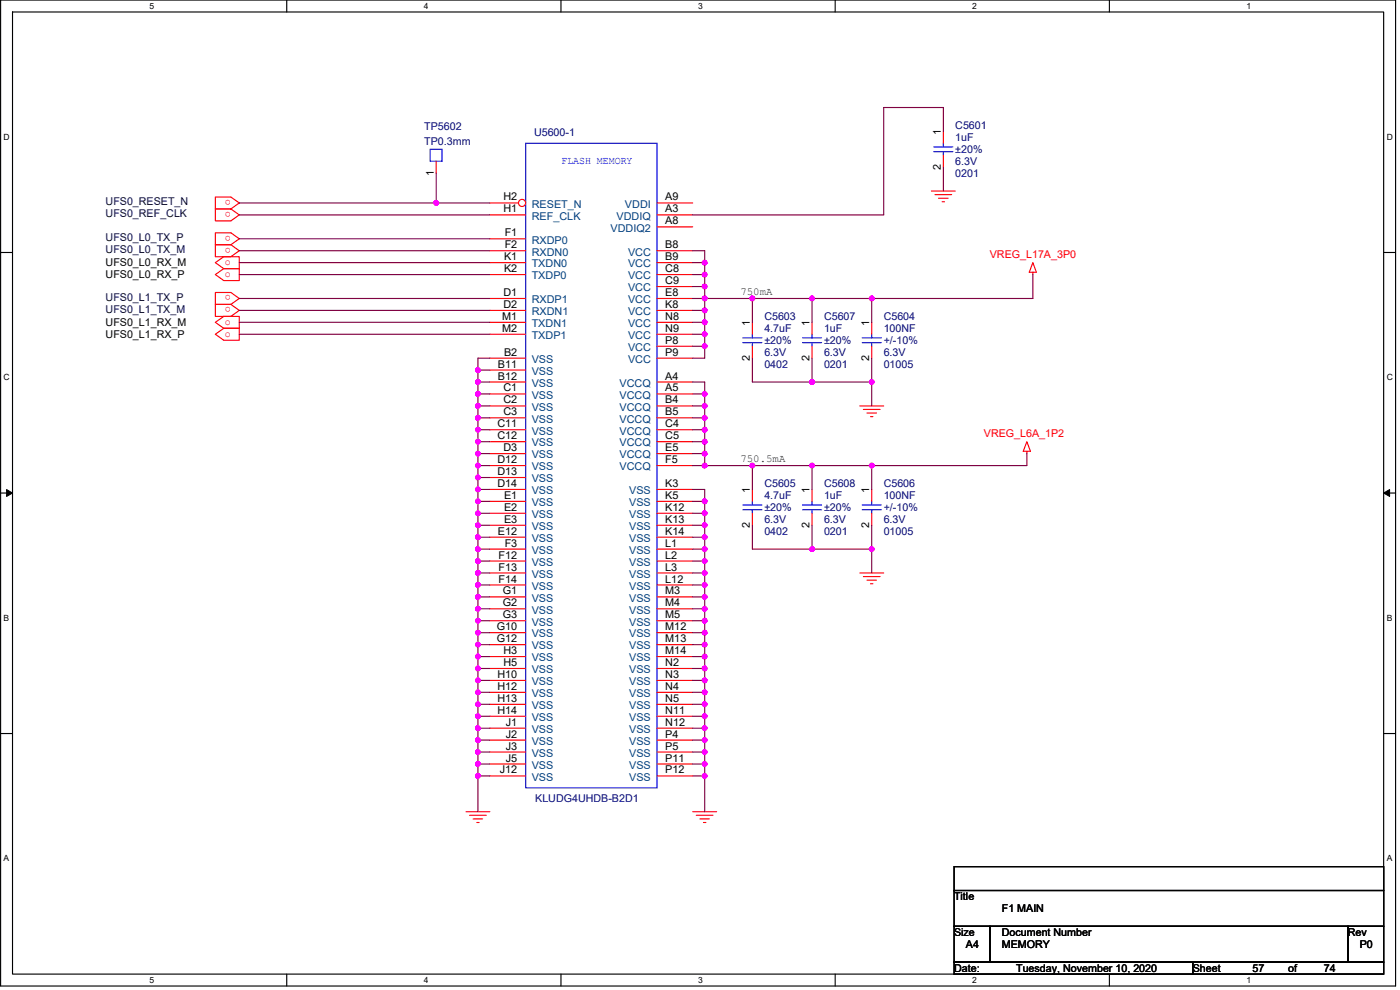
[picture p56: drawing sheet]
<svg xmlns="http://www.w3.org/2000/svg" width="420mm" height="297mm" viewBox="0 0 420 297" stroke-linecap="round" stroke-linejoin="round" font-family="sans-serif">
<defs><g id="words">
<g font-size="3.2" fill="#000080">
<text x="127.3" y="39.1">TP5602</text>
<text x="160.3" y="40.9">U5600-1</text>
<text x="286.7" y="38.7">C5601</text>
<text x="127.3" y="43.4">TP0.3mm</text>
<text x="286.7" y="42.3">1uF</text>
<text x="286.7" y="45.9">±20%</text>
<text x="286.7" y="53">0201</text>
<text x="286.7" y="49.4">6.3V</text>
<text x="229.4" y="96">C5603</text>
<text x="229.4" y="99.6">4.7uF</text>
<text x="247.3" y="96">C5607</text>
<text x="247.3" y="99.6">1uF</text>
<text x="265.2" y="96">C5604</text>
<text x="265.2" y="99.6">100NF</text>
<text x="229.4" y="106.8">6.3V</text>
<text x="229.4" y="103.2">±20%</text>
<text x="247.3" y="106.8">6.3V</text>
<text x="247.3" y="103.2">±20%</text>
<text x="265.2" y="106.8">6.3V</text>
<text x="265.2" y="103.2">+/-10%</text>
<text x="229.4" y="110.3">0402</text>
<text x="247.3" y="110.3">0201</text>
<text x="265.2" y="110.3">01005</text>
<text x="229.4" y="146.2">C5605</text>
<text x="229.4" y="149.7">4.7uF</text>
<text x="247.3" y="146.2">C5608</text>
<text x="247.3" y="149.7">1uF</text>
<text x="265.2" y="146.2">C5606</text>
<text x="265.2" y="149.7">100NF</text>
<text x="229.4" y="153.3">±20%</text>
<text x="247.3" y="153.3">±20%</text>
<text x="265.2" y="153.3">+/-10%</text>
<text x="229.4" y="160.5">0402</text>
<text x="229.4" y="156.9">6.3V</text>
<text x="247.3" y="160.5">0201</text>
<text x="247.3" y="156.9">6.3V</text>
<text x="265.2" y="160.5">01005</text>
<text x="265.2" y="156.9">6.3V</text>
<text x="160.6" y="240.7">KLUDG4UHDB-B2D1</text>
</g>
<g font-size="3.2">
<text x="282.4" y="40.5" transform="rotate(-90 282.4 40.5)">1</text>
<text x="130.2" y="52.7" transform="rotate(-90 130.2 52.7)">1</text>
<text x="282.4" y="50.9" transform="rotate(-90 282.4 50.9)">2</text>
<text x="151.1" y="60.2">H2</text>
<text x="151.1" y="63.7">H1</text>
<text x="199.7" y="63.7">A3</text>
<text x="199.7" y="60.2">A9</text>
<text x="151.5" y="70.9">F1</text>
<text x="199.7" y="67.3">A8</text>
<text x="151.5" y="74.5">F2</text>
<text x="199.7" y="74.5">B8</text>
<text x="31.7" y="83.5">UFS0_L0_RX_P</text>
<text x="31.7" y="79.9">UFS0_L0_RX_M</text>
<text x="151.3" y="78.1">K1</text>
<text x="151.3" y="81.6">K2</text>
<text x="199.7" y="78.1">B9</text>
<text x="199.7" y="81.6">C8</text>
<text x="151.1" y="88.8">D1</text>
<text x="199.7" y="85.2">C9</text>
<text x="199.7" y="88.8">E8</text>
<text x="150.7" y="96">M1</text>
<text x="151.1" y="92.4">D2</text>
<text x="199.7" y="92.4">K8</text>
<text x="199.7" y="96">N8</text>
<text x="31.7" y="101.4">UFS0_L1_RX_P</text>
<text x="31.7" y="97.8">UFS0_L1_RX_M</text>
<text x="150.7" y="99.5">M2</text>
<text x="199.7" y="99.5">N9</text>
<text x="225.1" y="97.8" transform="rotate(-90 225.1 97.8)">1</text>
<text x="243" y="97.8" transform="rotate(-90 243 97.8)">1</text>
<text x="260.9" y="97.8" transform="rotate(-90 260.9 97.8)">1</text>
<text x="151.3" y="106.7">B2</text>
<text x="199.7" y="103.1">P8</text>
<text x="199.7" y="106.7">P9</text>
<text x="149.4" y="110.3">B11</text>
<text x="149.4" y="113.9">B12</text>
<text x="199.7" y="113.9">A4</text>
<text x="225.1" y="108.2" transform="rotate(-90 225.1 108.2)">2</text>
<text x="243" y="108.2" transform="rotate(-90 243 108.2)">2</text>
<text x="260.9" y="108.2" transform="rotate(-90 260.9 108.2)">2</text>
<text x="151.1" y="117.5">C1</text>
<text x="199.7" y="117.5">A5</text>
<text x="151.1" y="121.1">C2</text>
<text x="151.1" y="124.6">C3</text>
<text x="199.7" y="121.1">B4</text>
<text x="199.7" y="124.6">B5</text>
<text x="149.3" y="128.2">C11</text>
<text x="149.3" y="131.8">C12</text>
<text x="199.7" y="128.2">C4</text>
<text x="199.7" y="131.8">C5</text>
<text x="151.1" y="135.4">D3</text>
<text x="199.7" y="135.4">E5</text>
<text x="149.3" y="139">D12</text>
<text x="149.3" y="142.5">D13</text>
<text x="199.7" y="139">F5</text>
<text x="149.3" y="146.1">D14</text>
<text x="151.3" y="149.7">E1</text>
<text x="199.7" y="146.1">K3</text>
<text x="199.7" y="149.7">K5</text>
<text x="225.1" y="147.9" transform="rotate(-90 225.1 147.9)">1</text>
<text x="243" y="147.9" transform="rotate(-90 243 147.9)">1</text>
<text x="260.9" y="147.9" transform="rotate(-90 260.9 147.9)">1</text>
<text x="151.3" y="153.3">E2</text>
<text x="199.7" y="153.3">K12</text>
<text x="149.4" y="160.4">E12</text>
<text x="151.3" y="156.9">E3</text>
<text x="199.7" y="156.9">K13</text>
<text x="199.7" y="160.4">K14</text>
<text x="225.1" y="158.3" transform="rotate(-90 225.1 158.3)">2</text>
<text x="243" y="158.3" transform="rotate(-90 243 158.3)">2</text>
<text x="260.9" y="158.3" transform="rotate(-90 260.9 158.3)">2</text>
<text x="149.6" y="167.6">F12</text>
<text x="151.5" y="164">F3</text>
<text x="199.7" y="164">L1</text>
<text x="199.7" y="167.6">L2</text>
<text x="149.6" y="171.2">F13</text>
<text x="199.7" y="171.2">L3</text>
<text x="149.6" y="174.8">F14</text>
<text x="150.9" y="178.4">G1</text>
<text x="199.7" y="174.8">L12</text>
<text x="199.7" y="178.4">M3</text>
<text x="150.9" y="181.9">G2</text>
<text x="150.9" y="185.5">G3</text>
<text x="199.7" y="181.9">M4</text>
<text x="199.7" y="185.5">M5</text>
<text x="149.1" y="189.1">G10</text>
<text x="199.7" y="189.1">M12</text>
<text x="149.1" y="192.7">G12</text>
<text x="151.1" y="196.3">H3</text>
<text x="199.7" y="192.7">M13</text>
<text x="199.7" y="196.3">M14</text>
<text x="149.3" y="203.4">H10</text>
<text x="151.1" y="199.8">H5</text>
<text x="199.7" y="199.8">N2</text>
<text x="199.7" y="203.4">N3</text>
<text x="149.3" y="207">H12</text>
<text x="199.7" y="207">N4</text>
<text x="149.3" y="210.6">H13</text>
<text x="149.3" y="214.2">H14</text>
<text x="199.7" y="210.6">N5</text>
<text x="199.7" y="214.2">N11</text>
<text x="151.8" y="217.7">J1</text>
<text x="151.8" y="221.3">J2</text>
<text x="199.7" y="217.7">N12</text>
<text x="199.7" y="221.3">P4</text>
<text x="151.8" y="224.9">J3</text>
<text x="199.7" y="224.9">P5</text>
<text x="150" y="232.1">J12</text>
<text x="151.8" y="228.5">J5</text>
<text x="199.7" y="228.5">P11</text>
<text x="199.7" y="232.1">P12</text>
<text x="286.3" y="270.1">Title</text>
<text x="300.7" y="273.6">F1 MAIN</text>
<text x="286.3" y="280.8">Size</text>
<text x="300.7" y="280.8">Document Number</text>
<text x="404.5" y="280.8">Rev</text>
<text x="289.9" y="284.4">A4</text>
<text x="300.7" y="284.4">MEMORY</text>
<text x="408.1" y="284.4">P0</text>
<text x="286.3" y="291.5">Date:</text>
<text x="305" y="291.5">Tuesday, November 10, 2020</text>
<text x="358" y="291.5">Sheet</text>
<text x="375.9" y="291.5">57</text>
<text x="386.6" y="291.5">of</text>
<text x="397.3" y="291.5">74</text>
</g>
<text font-size="3.2" fill="#00f" x="168.5" y="49.1">FLASH MEMORY</text>
<g font-size="3.2" fill="#000040">
<text x="31.7" y="61.6">UFS0_RESET_N</text>
<text x="31.7" y="65.2">UFS0_REF_CLK</text>
<text x="31.7" y="75.9">UFS0_L0_TX_M</text>
<text x="31.7" y="72.4">UFS0_L0_TX_P</text>
<text x="31.7" y="93.9">UFS0_L1_TX_M</text>
<text x="31.7" y="90.3">UFS0_L1_TX_P</text>
</g>
<g font-size="3.2" fill="#f00">
<text x="69.3" y="60" transform="rotate(180 69.3 60)">o</text>
<text x="69.3" y="63.6" transform="rotate(180 69.3 63.6)">o</text>
<text x="69.3" y="70.7" transform="rotate(180 69.3 70.7)">o</text>
<text x="69.3" y="74.3" transform="rotate(180 69.3 74.3)">o</text>
<text x="297.1" y="77.4">VREG_L17A_3P0</text>
<text x="67.5" y="83.2">o</text>
<text x="67.5" y="79.6">o</text>
<text x="69.3" y="88.6" transform="rotate(180 69.3 88.6)">o</text>
<text x="69.3" y="92.2" transform="rotate(180 69.3 92.2)">o</text>
<text x="67.5" y="101.1">o</text>
<text x="67.5" y="97.5">o</text>
<text x="295.3" y="131.1">VREG_L6A_1P2</text>
</g>
<g font-size="3.2" fill="#004080">
<text x="159.6" y="62.3">RESET_N</text>
<text x="159.6" y="65.9">REF_CLK</text>
<text x="185" y="65.9">VDDIQ</text>
<text x="187.6" y="62.3">VDDI</text>
<text x="183.2" y="69.5">VDDIQ2</text>
<text x="159.6" y="73.1">RXDP0</text>
<text x="159.6" y="76.7">RXDN0</text>
<text x="188.5" y="76.7">VCC</text>
<text x="159.6" y="80.2">TXDN0</text>
<text x="159.6" y="83.8">TXDP0</text>
<text x="188.5" y="80.2">VCC</text>
<text x="188.5" y="83.8">VCC</text>
<text x="188.5" y="87.4">VCC</text>
<text x="159.6" y="91">RXDP1</text>
<text x="159.6" y="94.6">RXDN1</text>
<text x="188.5" y="91">VCC</text>
<text x="188.5" y="94.6">VCC</text>
<text x="159.6" y="98.1">TXDN1</text>
<text x="159.6" y="101.7">TXDP1</text>
<text x="188.5" y="98.1">VCC</text>
<text x="188.5" y="101.7">VCC</text>
<text x="188.5" y="105.3">VCC</text>
<text x="159.6" y="108.9">VSS</text>
<text x="159.6" y="112.5">VSS</text>
<text x="188.5" y="108.9">VCC</text>
<text x="159.6" y="116.1">VSS</text>
<text x="159.6" y="119.6">VSS</text>
<text x="185.9" y="116.1">VCCQ</text>
<text x="185.9" y="119.6">VCCQ</text>
<text x="159.6" y="123.2">VSS</text>
<text x="185.9" y="123.2">VCCQ</text>
<text x="159.6" y="126.8">VSS</text>
<text x="159.6" y="130.4">VSS</text>
<text x="185.9" y="126.8">VCCQ</text>
<text x="185.9" y="130.4">VCCQ</text>
<text x="159.6" y="134">VSS</text>
<text x="159.6" y="137.5">VSS</text>
<text x="185.9" y="134">VCCQ</text>
<text x="185.9" y="137.5">VCCQ</text>
<text x="159.6" y="141.1">VSS</text>
<text x="185.9" y="141.1">VCCQ</text>
<text x="159.6" y="144.7">VSS</text>
<text x="159.6" y="148.3">VSS</text>
<text x="188.8" y="148.3">VSS</text>
<text x="159.6" y="151.9">VSS</text>
<text x="159.6" y="155.4">VSS</text>
<text x="188.8" y="151.9">VSS</text>
<text x="188.8" y="155.4">VSS</text>
<text x="159.6" y="159">VSS</text>
<text x="188.8" y="159">VSS</text>
<text x="159.6" y="162.6">VSS</text>
<text x="159.6" y="166.2">VSS</text>
<text x="188.8" y="162.6">VSS</text>
<text x="188.8" y="166.2">VSS</text>
<text x="159.6" y="169.8">VSS</text>
<text x="159.6" y="173.4">VSS</text>
<text x="188.8" y="169.8">VSS</text>
<text x="188.8" y="173.4">VSS</text>
<text x="159.6" y="177">VSS</text>
<text x="188.8" y="177">VSS</text>
<text x="159.6" y="180.5">VSS</text>
<text x="159.6" y="184.1">VSS</text>
<text x="188.8" y="180.5">VSS</text>
<text x="188.8" y="184.1">VSS</text>
<text x="159.6" y="187.7">VSS</text>
<text x="159.6" y="191.3">VSS</text>
<text x="188.8" y="187.7">VSS</text>
<text x="188.8" y="191.3">VSS</text>
<text x="159.6" y="194.9">VSS</text>
<text x="188.8" y="194.9">VSS</text>
<text x="159.6" y="198.4">VSS</text>
<text x="159.6" y="202">VSS</text>
<text x="188.8" y="198.4">VSS</text>
<text x="188.8" y="202">VSS</text>
<text x="159.6" y="205.6">VSS</text>
<text x="159.6" y="209.2">VSS</text>
<text x="188.8" y="205.6">VSS</text>
<text x="188.8" y="209.2">VSS</text>
<text x="159.6" y="212.8">VSS</text>
<text x="188.8" y="212.8">VSS</text>
<text x="159.6" y="216.3">VSS</text>
<text x="159.6" y="219.9">VSS</text>
<text x="188.8" y="216.3">VSS</text>
<text x="188.8" y="219.9">VSS</text>
<text x="159.6" y="223.5">VSS</text>
<text x="159.6" y="227.1">VSS</text>
<text x="188.8" y="223.5">VSS</text>
<text x="188.8" y="227.1">VSS</text>
<text x="159.6" y="230.7">VSS</text>
<text x="188.8" y="230.7">VSS</text>
<text x="159.6" y="234.3">VSS</text>
<text x="188.8" y="234.3">VSS</text>
</g>
<g font-size="3.2" fill="#008000">
<text x="222.2" y="88.5">750mA</text>
<text x="222.2" y="138.7">750.5mA</text>
</g>
<g font-size="2.6">
<text x="44.9" y="2.7">5</text>
<text x="127.2" y="2.7">4</text>
<text x="209.5" y="2.7">3</text>
<text x="291.8" y="2.7">2</text>
<text x="374.1" y="2.7">1</text>
<text x="1.1" y="41.9">D</text>
<text x="416.2" y="41.9">D</text>
<text x="1.1" y="114.1">C</text>
<text x="416.2" y="114.1">C</text>
<text x="1.1" y="186.3">B</text>
<text x="416.2" y="186.3">B</text>
<text x="1.1" y="258.4">A</text>
<text x="416.2" y="258.4">A</text>
<text x="44.9" y="294.9">5</text>
<text x="127.2" y="294.9">4</text>
<text x="209.5" y="294.9">3</text>
<text x="291.8" y="294.9">2</text>
<text x="374.1" y="294.9">1</text>
</g>
</g></defs>
<path d="M.2 0h418.6v295.8h-418.6zM3.8 3.6h411.5v288.7h-411.5z" fill="none" stroke="#000" stroke-width=".34"/>
<g fill="#fff">
<path d="M44.9 .4h1.4v2.8h-1.4z"/>
<path d="M44.9 292.7h1.4v2.8h-1.4z"/>
</g>
<path d="M86.1 0v3.6M86.1 292.3v3.5" fill="none" stroke="#000" stroke-width=".34"/>
<g fill="#fff">
<path d="M127.2 .4h1.4v2.8h-1.4z"/>
<path d="M127.2 292.7h1.4v2.8h-1.4z"/>
</g>
<path d="M168.3 0v3.6M168.3 292.3v3.5" fill="none" stroke="#000" stroke-width=".34"/>
<g fill="#fff">
<path d="M209.5 .4h1.4v2.8h-1.4z"/>
<path d="M209.5 292.7h1.4v2.8h-1.4z"/>
</g>
<path d="M250.6 0v3.6M250.6 292.3v3.5" fill="none" stroke="#000" stroke-width=".34"/>
<g fill="#fff">
<path d="M291.8 .4h1.4v2.8h-1.4z"/>
<path d="M291.8 292.7h1.4v2.8h-1.4z"/>
</g>
<path d="M332.9 0v3.6M332.9 292.3v3.5" fill="none" stroke="#000" stroke-width=".34"/>
<g fill="#fff">
<path d="M374.1 .4h1.4v2.8h-1.4z"/>
<path d="M374.1 292.7h1.4v2.8h-1.4z"/>
<path d="M1.1 39.7h1.8v2.8h-1.8z"/>
<path d="M416.2 39.7h1.8v2.8h-1.8z"/>
<path d="M1.1 111.8h1.8v2.9h-1.8z"/>
<path d="M416.2 111.8h1.8v2.9h-1.8z"/>
</g>
<path d="M.2 75.8h3.6M415.3 75.8h3.5" fill="none" stroke="#000" stroke-width=".34"/>
<g fill="#fff">
<path d="M1.1 184h1.7v2.8h-1.7z"/>
<path d="M416.2 184h1.7v2.8h-1.7z"/>
</g>
<path d="M.2 147.9h3.6M415.3 147.9h3.5" fill="none" stroke="#000" stroke-width=".34"/>
<path d="M2 146.9l1.8 1-1.8 1zM415.3 147.9l1.7-1v2z" fill="#000" stroke="#000" stroke-width=".3"/>
<g fill="#fff">
<path d="M1.1 256.2h1.7v2.8h-1.7z"/>
<path d="M416.1 256.2h1.8v2.8h-1.8z"/>
</g>
<path d="M.2 220.1h3.6M415.3 220.1h3.5M286.3 277.9h10.8v10.8h-10.8zM286.3 260h129v7.2h-129zM286.3 267.2h129v10.7h-129zM297.1 277.9h107.4v10.8h-107.4zM404.5 277.9h10.8v10.8h-10.8zM286.3 288.7h71.7v3.6h-71.7zM358 288.7h57.3v3.6h-57.3z" fill="none" stroke="#000" stroke-width=".34"/>
<g fill="none" stroke="#f00" stroke-width=".34">
<path d="M283.1 39.4v3.6M64.6 59.1h4.7l2.5 1.8-2.5 1.8h-4.7zM130.9 48.4v3.5M279.5 57.3h7.2M280.6 58.4h5M281.7 59.5h2.8M283.1 46.6v3.6M64.6 78.8l2.6-1.8h4.6v3.6h-4.6zM64.6 62.7h4.7l2.5 1.8-2.5 1.8h-4.7zM64.6 73.4h4.7l2.5 1.8-2.5 1.8h-4.7zM64.6 69.8l4.7 .1 2.5 1.7-2.5 1.8h-4.7zM282.8 60.5h.7"/>
<path d="M310 78.8l1 2.9h-2.1zM64.6 82.4l2.6-1.8h4.6v3.6h-4.6zM64.6 96.7l2.6-1.8h4.6v3.6h-4.6zM64.6 91.3h4.7l2.5 1.8-2.5 1.8h-4.7zM64.6 87.8h4.7l2.5 1.8-2.5 1.7h-4.7zM225.8 96.7v3.6M243.7 96.7v3.6M310 81.7v.7M64.6 100.3l2.6-1.8h4.6v3.6h-4.6zM225.8 103.9v3.6M243.7 103.9v3.6M258 121.8h7.2"/>
<path d="M259.1 122.9h5M260.2 123.9h2.8M261.2 125h.8M308.2 135.4v.7M308.2 132.5l1.1 2.9h-2.2zM225.8 146.9v3.5M225.8 154v3.6M258 171.9h7.2M259.1 173h5M260.2 174.1h2.8M261.2 175.2h.8M139.9 243.5h7.1"/>
<path d="M140.9 244.6h5M142 245.7h2.9M143.1 246.8h.7M207.9 243.5h7.2M209 244.6h5M210 245.7h2.9M211.1 246.8h.7"/>
</g>
<g fill="none" stroke="#00f" stroke-width=".34">
<path d="M129.1 44.8h3.6v3.6h-3.6zM157.8 43h39.4v193.4h-39.4zM280.2 44.1h5.8M280.2 45.5h5.8M283.1 43v1.1M283.1 45.5v1.1M222.9 101.4h5.8M222.9 102.8h5.8M225.8 100.3v1.1M225.8 102.8v1.1M240.8 101.4h5.8M240.8 102.8h5.8"/>
<path d="M243.7 100.3v1.1M243.7 102.8v1.1M222.9 151.5h5.8M222.9 153h5.8M225.8 150.4v1.1M225.8 153v1"/>
</g>
<circle cx="156.7" cy="60.9" r="1.07" fill="#fff" stroke="#f00" stroke-width=".34"/>
<g fill="none" stroke="#f00" stroke-width=".34">
<path d="M147 64.5h10.8M147 71.6h10.8M147 75.2h10.8M147 78.8h10.8M147 60.9h8.6M197.2 64.5h10.7M197.2 68.1h10.7M197.2 60.9h10.7M197.2 75.2h10.7M197.2 78.8h10.7M147 82.4h10.8M147 89.6h10.8"/>
<path d="M147 93.1h10.8M147 96.7h10.8M197.2 82.4h10.7M197.2 86h10.7M197.2 89.6h10.7M197.2 93.1h10.7M197.2 96.7h10.7M261.6 96.7v3.6M147 100.3h10.8M147 107.5h10.8M147 111h10.8M147 114.6h10.8"/>
<path d="M147 118.2h10.8M197.2 100.3h10.7M197.2 103.9h10.7M197.2 107.5h10.7M197.2 114.6h10.7M197.2 118.2h10.7M261.6 103.9v3.6M147 121.8h10.8M147 125.4h10.8M147 128.9h10.8M147 132.5h10.8M147 136.1h10.8"/>
<path d="M147 139.7h10.8M197.2 121.8h10.7M197.2 125.4h10.7M197.2 128.9h10.7M197.2 132.5h10.7M197.2 136.1h10.7M197.2 139.7h10.7M147 143.3h10.8M147 146.9h10.8M147 150.4h10.8M147 154h10.8M147 157.6h10.8"/>
<path d="M197.2 146.9h10.7M197.2 150.4h10.7M197.2 154h10.7M197.2 157.6h10.7M243.7 146.9v3.5M243.7 154v3.6M261.6 146.9v3.5M261.6 154v3.6M147 161.2h10.8M147 164.8h10.8M147 168.3h10.8M147 171.9h10.8"/>
<path d="M147 175.5h10.8M147 179.1h10.8M197.2 161.2h10.7M197.2 164.8h10.7M197.2 168.3h10.7M197.2 171.9h10.7M197.2 175.5h10.7M197.2 179.1h10.7M147 182.7h10.8M147 186.2h10.8M147 189.8h10.8M147 193.4h10.8"/>
<path d="M147 197h10.8M197.2 182.7h10.7M197.2 186.2h10.7M197.2 189.8h10.7M197.2 193.4h10.7M197.2 197h10.7M147 200.6h10.8M147 204.2h10.8M147 207.7h10.8M147 211.3h10.8M147 214.9h10.8M147 218.5h10.8"/>
<path d="M197.2 200.6h10.7M197.2 204.2h10.7M197.2 207.7h10.7M197.2 211.3h10.7M197.2 214.9h10.7M197.2 218.5h10.7M147 222.1h10.8M147 225.6h10.8M147 229.2h10.8M147 232.8h10.8M197.2 222.1h10.7M197.2 225.6h10.7"/>
<path d="M197.2 229.2h10.7M197.2 232.8h10.7"/>
</g>
<path d="M258.8 101.4h5.7M258.8 102.8h5.7M261.6 100.3v1.1M261.6 102.8v1.1M240.8 151.5h5.8M240.8 153h5.8M243.7 150.4v1.1M243.7 153v1M258.8 151.5h5.7M258.8 153h5.7M261.6 150.4v1.1M261.6 153v1" fill="none" stroke="#00f" stroke-width=".34"/>
<g fill="none" stroke="#800040" stroke-width=".34">
<path d="M283.1 39.4v-7.1h-17.9v32.2h-57.3M130.9 51.9v9h16.1M283.1 50.2v7.1M71.8 78.8h75.2M71.8 60.9h59.1M71.8 64.5h75.2M71.8 71.6h75.2M71.8 75.2h75.2M207.9 75.2h3.6v3.6M207.9 78.8h3.6M211.5 78.8v3.6M71.8 82.4h75.2"/>
<path d="M71.8 96.7h75.2M71.8 89.6h75.2M71.8 93.1h75.2M207.9 93.1h3.6M207.9 89.6h3.6M207.9 86h3.6M207.9 82.4h3.6M207.9 96.7h3.6M211.5 82.4v3.6M211.5 86v3.6M211.5 89.6v3.5M211.5 93.1v3.6"/>
<path d="M211.5 96.7v3.6M211.5 89.6h14.3M225.8 89.6v7.1M225.8 89.6h17.9M261.6 89.6h-17.9v7.1M261.6 89.6v7.1M310 82.4v7.2h-48.4M71.8 100.3h75.2M143.4 111v3.6h3.6M143.4 114.6v3.6h3.6M143.4 118.2v3.6h3.6M147 107.5h-3.6v3.5h3.6"/>
<path d="M207.9 100.3h3.6M207.9 103.9h3.6M207.9 114.6h3.6v3.6M207.9 118.2h3.6M211.5 100.3v3.6M211.5 103.9v3.6h-3.6M211.5 118.2v3.6M225.8 107.5v7.1h17.9M243.7 107.5v7.1M243.7 114.6h17.9M261.6 107.5v7.1M261.6 114.6v7.2"/>
<path d="M143.4 128.9v3.6M143.4 121.8v3.6h3.6M143.4 139.7h3.6M143.4 136.1h3.6M143.4 132.5h3.6M143.4 128.9h3.6M143.4 125.4v3.5M143.4 132.5v3.6M143.4 136.1v3.6M143.4 139.7v3.6h3.6M207.9 128.9h3.6M207.9 125.4h3.6"/>
<path d="M207.9 121.8h3.6M207.9 132.5h3.6M207.9 136.1h3.6M207.9 139.7h3.6M211.5 139.7h14.3M211.5 121.8v3.6M211.5 125.4v3.5M211.5 128.9v3.6M211.5 132.5v3.6M211.5 136.1v3.6M225.8 139.7v7.2M225.8 139.7h17.9"/>
<path d="M261.6 139.7h-17.9v7.2M261.6 139.7v7.2M308.2 136.1v3.6h-46.6M143.4 143.3v3.6h3.6M143.4 146.9v3.5h3.6M143.4 150.4v3.6h3.6M143.4 157.6h3.6M143.4 154v3.6M143.4 157.6v3.6M207.9 146.9h3.6v3.5M207.9 157.6h3.6M207.9 150.4h3.6"/>
<path d="M207.9 154h3.6M211.5 154v3.6M211.5 157.6v3.6M211.5 150.4v3.6M225.8 157.6v7.2h17.9M243.7 157.6v7.2h17.9M261.6 157.6v7.2M143.4 171.9h3.6M143.4 179.1v3.6h3.6M143.4 161.2v3.6M143.4 164.8v3.5M143.4 168.3v3.6"/>
<path d="M143.4 168.3h3.6M143.4 164.8h3.6M143.4 161.2h3.6M143.4 171.9v3.6h3.6M143.4 175.5v3.6h3.6M207.9 168.3h3.6M207.9 164.8h3.6M207.9 161.2h3.6M207.9 171.9h3.6M207.9 175.5h3.6M207.9 179.1h3.6M211.5 161.2v3.6"/>
<path d="M211.5 164.8v3.5M211.5 168.3v3.6M211.5 171.9v3.6M211.5 175.5v3.6M211.5 179.1v3.6M261.6 164.8v7.1M143.4 182.7v3.5M143.4 186.2v3.6M143.4 197v3.6M143.4 193.4h3.6M143.4 189.8h3.6M143.4 186.2h3.6"/>
<path d="M143.4 197h3.6M143.4 189.8v3.6M143.4 193.4v3.6M207.9 182.7h3.6M207.9 193.4h3.6M207.9 189.8h3.6M207.9 186.2h3.6M207.9 197h3.6M211.5 182.7v3.5M211.5 186.2v3.6M211.5 189.8v3.6M211.5 193.4v3.6"/>
<path d="M211.5 197v3.6M143.4 200.6h3.6M143.4 214.9h3.6M143.4 200.6v3.6M143.4 204.2v3.5M143.4 211.3v3.6M143.4 207.7h3.6M143.4 204.2h3.6M143.4 207.7v3.6h3.6M143.4 214.9v3.6h3.6M143.4 218.5v3.6h3.6M207.9 207.7h3.6"/>
<path d="M207.9 204.2h3.6M207.9 200.6h3.6M207.9 211.3h3.6M207.9 214.9h3.6M207.9 218.5h3.6M211.5 200.6v3.6M211.5 204.2v3.5M211.5 207.7v3.6M211.5 211.3v3.6M211.5 214.9v3.6M211.5 218.5v3.6M143.4 225.6v3.6"/>
<path d="M143.4 232.8v10.7M143.4 232.8h3.6M143.4 229.2h3.6M143.4 225.6h3.6M143.4 222.1v3.5M143.4 229.2v3.6M207.9 222.1h3.6M207.9 232.8h3.6M207.9 229.2h3.6M207.9 225.6h3.6M211.5 222.1v3.5M211.5 225.6v3.6"/>
<path d="M211.5 229.2v3.6M211.5 232.8v10.7"/>
</g>
<g fill="#f0f" stroke="#f0f" stroke-width=".34">
<circle cx="225.8" cy="89.5" r=".7"/>
<circle cx="211.5" cy="89.5" r=".7"/>
<circle cx="261.6" cy="114.6" r=".7"/>
<circle cx="243.7" cy="89.5" r=".7"/>
<circle cx="143.4" cy="114.6" r=".71"/>
<circle cx="143.4" cy="111" r=".71"/>
<circle cx="143.4" cy="118.2" r=".71"/>
<circle cx="143.4" cy="121.8" r=".71"/>
<circle cx="143.4" cy="125.4" r=".71"/>
<circle cx="143.4" cy="136.1" r=".71"/>
<circle cx="143.4" cy="132.5" r=".71"/>
<circle cx="143.4" cy="128.9" r=".71"/>
<circle cx="143.4" cy="143.3" r=".71"/>
<circle cx="143.4" cy="139.7" r=".71"/>
<circle cx="143.4" cy="146.8" r=".71"/>
<circle cx="143.4" cy="154" r=".71"/>
<circle cx="143.4" cy="150.4" r=".71"/>
<circle cx="143.4" cy="161.2" r=".71"/>
<circle cx="143.4" cy="157.6" r=".71"/>
<circle cx="143.4" cy="168.3" r=".71"/>
<circle cx="143.4" cy="164.8" r=".71"/>
<circle cx="143.4" cy="171.9" r=".71"/>
<circle cx="143.4" cy="179.1" r=".71"/>
<circle cx="143.4" cy="175.5" r=".71"/>
<circle cx="143.4" cy="182.7" r=".71"/>
<circle cx="143.4" cy="189.8" r=".71"/>
<circle cx="143.4" cy="186.2" r=".71"/>
<circle cx="143.4" cy="193.4" r=".71"/>
<circle cx="143.4" cy="204.1" r=".71"/>
<circle cx="143.4" cy="200.6" r=".71"/>
<circle cx="143.4" cy="197" r=".71"/>
<circle cx="143.4" cy="211.3" r=".71"/>
<circle cx="143.4" cy="207.7" r=".71"/>
<circle cx="143.4" cy="214.9" r=".71"/>
<circle cx="143.4" cy="218.5" r=".71"/>
<circle cx="143.4" cy="225.6" r=".71"/>
<circle cx="143.4" cy="222" r=".71"/>
<circle cx="143.4" cy="232.8" r=".71"/>
<circle cx="143.4" cy="229.2" r=".71"/>
<circle cx="211.5" cy="154" r=".7"/>
<circle cx="211.5" cy="150.4" r=".7"/>
<circle cx="211.5" cy="168.3" r=".7"/>
<circle cx="211.5" cy="164.7" r=".7"/>
<circle cx="211.5" cy="161.2" r=".7"/>
<circle cx="211.5" cy="157.6" r=".7"/>
<circle cx="211.5" cy="175.5" r=".7"/>
<circle cx="211.5" cy="171.9" r=".7"/>
<circle cx="211.5" cy="182.7" r=".7"/>
<circle cx="211.5" cy="179.1" r=".7"/>
<circle cx="211.5" cy="189.8" r=".7"/>
<circle cx="211.5" cy="186.2" r=".7"/>
<circle cx="211.5" cy="193.4" r=".7"/>
<circle cx="211.5" cy="197" r=".7"/>
<circle cx="211.5" cy="204.1" r=".7"/>
<circle cx="211.5" cy="200.6" r=".7"/>
<circle cx="211.5" cy="207.7" r=".7"/>
<circle cx="211.5" cy="211.3" r=".7"/>
<circle cx="211.5" cy="214.9" r=".7"/>
<circle cx="211.5" cy="218.5" r=".7"/>
<circle cx="211.5" cy="225.6" r=".7"/>
<circle cx="211.5" cy="222" r=".7"/>
<circle cx="211.5" cy="232.8" r=".7"/>
<circle cx="211.5" cy="229.2" r=".7"/>
<circle cx="130.9" cy="60.9" r=".7"/>
<circle cx="211.5" cy="78.8" r=".7"/>
<circle cx="211.5" cy="82.4" r=".7"/>
<circle cx="211.5" cy="93.1" r=".7"/>
<circle cx="211.5" cy="86" r=".7"/>
<circle cx="211.5" cy="100.3" r=".7"/>
<circle cx="211.5" cy="96.7" r=".7"/>
<circle cx="211.5" cy="103.9" r=".7"/>
<circle cx="211.5" cy="118.2" r=".7"/>
<circle cx="211.5" cy="121.8" r=".7"/>
<circle cx="211.5" cy="128.9" r=".7"/>
<circle cx="211.5" cy="125.4" r=".7"/>
<circle cx="211.5" cy="132.5" r=".7"/>
<circle cx="211.5" cy="136.1" r=".7"/>
<circle cx="225.8" cy="139.7" r=".7"/>
<circle cx="211.5" cy="139.7" r=".7"/>
<circle cx="243.7" cy="139.7" r=".7"/>
<circle cx="261.6" cy="139.7" r=".7"/>
<circle cx="261.6" cy="89.5" r=".7"/>
<circle cx="243.7" cy="114.6" r=".7"/>
<circle cx="243.7" cy="164.7" r=".7"/>
<circle cx="261.6" cy="164.7" r=".7"/>
</g>
<use href="#words"/>
</svg>
